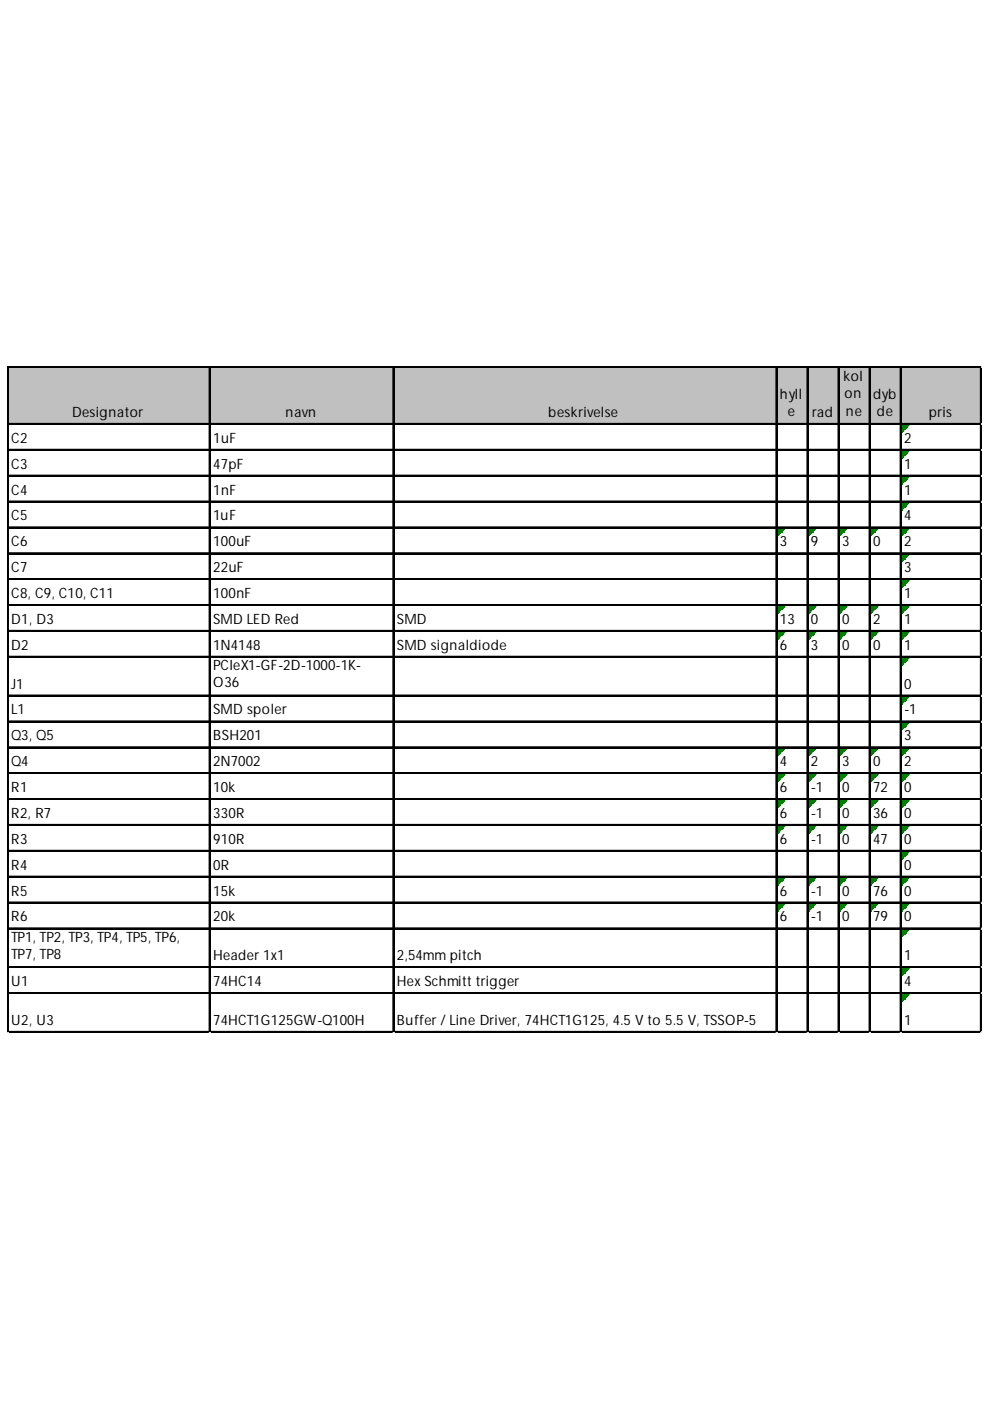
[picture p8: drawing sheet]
<svg xmlns="http://www.w3.org/2000/svg" width="210mm" height="297mm" viewBox="0 0 210 297" stroke-linecap="round" stroke-linejoin="round" font-family="sans-serif">
<defs><g id="words">
<g font-size="3">
<text x="178.8" y="80.7">kol</text>
<text x="15.3" y="88.4">Designator</text>
<text x="60.6" y="88.4">navn</text>
<text x="116.3" y="88.4">beskrivelse</text>
<text x="165.4" y="84.6">hyll</text>
<text x="167" y="88.1">e</text>
<text x="172.2" y="88.4">rad</text>
<text x="179.1" y="84.3">on</text>
<text x="179.4" y="88.1">ne</text>
<text x="185.1" y="84.6">dyb</text>
<text x="185.9" y="88.1">de</text>
<text x="196.9" y="88.4">pris</text>
<text x="2.4" y="93.9">C2</text>
<text x="45.2" y="93.9">1uF</text>
<text x="191.7" y="93.9">2</text>
<text x="2.4" y="99.4">C3</text>
<text x="45.2" y="99.4">47pF</text>
<text x="191.7" y="99.4">1</text>
<text x="2.4" y="104.8">C4</text>
<text x="45.2" y="104.8">1nF</text>
<text x="191.7" y="104.8">1</text>
<text x="2.4" y="110.3">C5</text>
<text x="45.2" y="110.3">1uF</text>
<text x="191.7" y="110.3">4</text>
<text x="2.4" y="115.8">C6</text>
<text x="45.2" y="115.8">100uF</text>
<text x="165.4" y="115.8">3</text>
<text x="171.9" y="115.8">9</text>
<text x="178.5" y="115.8">3</text>
<text x="185.1" y="115.8">0</text>
<text x="191.7" y="115.8">2</text>
<text x="2.4" y="121.3">C7</text>
<text x="45.2" y="121.3">22uF</text>
<text x="191.7" y="121.3">3</text>
<text x="2.4" y="126.8">C8, C9, C10, C11</text>
<text x="45.2" y="126.8">100nF</text>
<text x="191.7" y="126.8">1</text>
<text x="2.4" y="132.3">D1, D3</text>
<text x="2.4" y="137.8">D2</text>
<text x="45.2" y="132.3">SMD LED Red</text>
<text x="45.2" y="137.8">1N4148</text>
<text x="84.1" y="132.3">SMD</text>
<text x="84.1" y="137.8">SMD signaldiode</text>
<text x="165.4" y="132.3">13</text>
<text x="165.4" y="137.8">6</text>
<text x="171.9" y="132.3">0</text>
<text x="171.9" y="137.8">3</text>
<text x="178.5" y="132.3">0</text>
<text x="178.5" y="137.8">0</text>
<text x="185.1" y="132.3">2</text>
<text x="185.1" y="137.8">0</text>
<text x="191.7" y="132.3">1</text>
<text x="191.7" y="137.8">1</text>
<text x="45.2" y="142.1">PCIeX1-GF-2D-1000-1K-</text>
<text x="2.4" y="146">J1</text>
<text x="45.2" y="145.7">O36</text>
<text x="191.7" y="146">0</text>
<text x="2.4" y="151.5">L1</text>
<text x="45.2" y="151.5">SMD spoler</text>
<text x="191.7" y="151.5">-1</text>
<text x="2.4" y="157">Q3, Q5</text>
<text x="45.2" y="157">BSH201</text>
<text x="191.7" y="157">3</text>
<text x="2.4" y="162.4">Q4</text>
<text x="2.4" y="167.9">R1</text>
<text x="45.2" y="162.4">2N7002</text>
<text x="45.2" y="167.9">10k</text>
<text x="165.4" y="162.4">4</text>
<text x="165.4" y="167.9">6</text>
<text x="171.9" y="162.4">2</text>
<text x="171.9" y="167.9">-1</text>
<text x="178.5" y="162.4">3</text>
<text x="178.5" y="167.9">0</text>
<text x="185.1" y="162.4">0</text>
<text x="185.1" y="167.9">72</text>
<text x="191.7" y="162.4">2</text>
<text x="191.7" y="167.9">0</text>
<text x="2.4" y="173.4">R2, R7</text>
<text x="45.2" y="173.4">330R</text>
<text x="165.4" y="173.4">6</text>
<text x="171.9" y="173.4">-1</text>
<text x="178.5" y="173.4">0</text>
<text x="185.1" y="173.4">36</text>
<text x="191.7" y="173.4">0</text>
<text x="2.4" y="178.9">R3</text>
<text x="45.2" y="178.9">910R</text>
<text x="165.4" y="178.9">6</text>
<text x="171.9" y="178.9">-1</text>
<text x="178.5" y="178.9">0</text>
<text x="185.1" y="178.9">47</text>
<text x="191.7" y="178.9">0</text>
<text x="2.4" y="184.4">R4</text>
<text x="45.2" y="184.4">0R</text>
<text x="191.7" y="184.4">0</text>
<text x="2.4" y="189.9">R5</text>
<text x="45.2" y="189.9">15k</text>
<text x="165.4" y="189.9">6</text>
<text x="171.9" y="189.9">-1</text>
<text x="178.5" y="189.9">0</text>
<text x="185.1" y="189.9">76</text>
<text x="191.7" y="189.9">0</text>
<text x="2.4" y="195.4">R6</text>
<text x="45.2" y="195.4">20k</text>
<text x="165.4" y="195.4">6</text>
<text x="171.9" y="195.4">-1</text>
<text x="178.5" y="195.4">0</text>
<text x="185.1" y="195.4">79</text>
<text x="191.7" y="195.4">0</text>
<text x="2.4" y="199.7">TP1, TP2, TP3, TP4, TP5, TP6,</text>
<text x="2.4" y="203.3">TP7, TP8</text>
<text x="45.2" y="203.6">Header 1x1</text>
<text x="84.1" y="203.6">2,54mm pitch</text>
<text x="191.7" y="203.6">1</text>
<text x="2.4" y="209.1">U1</text>
<text x="45.2" y="209.1">74HC14</text>
<text x="84.1" y="209.1">Hex Schmitt trigger</text>
<text x="191.7" y="209.1">4</text>
<text x="2.4" y="217.3">U2, U3</text>
<text x="45.2" y="217.3">74HCT1G125GW-Q100H</text>
<text x="84.1" y="217.3">Buffer / Line Driver, 74HCT1G125, 4.5 V to 5.5 V, TSSOP-5</text>
<text x="191.7" y="217.3">1</text>
</g>
</g></defs>
<path d="M1.8 78h206.4v12.1h-206.4z" fill="#c0c0c0"/>
<path d="M191.2 90.1h1.6" fill="none" stroke="#008000" stroke-width=".28"/>
<path d="M191.2 90.1h1.6v.2h-1.6z" fill="#008000"/>
<path d="M191.2 90.3h1.3" fill="none" stroke="#008000" stroke-width=".28"/>
<path d="M191.2 90.3h1.3v.3h-1.3z" fill="#008000"/>
<path d="M191.2 90.6h1.1" fill="none" stroke="#008000" stroke-width=".28"/>
<path d="M191.2 90.6h1.1v.3h-1.1z" fill="#008000"/>
<path d="M191.2 90.9h.8" fill="none" stroke="#008000" stroke-width=".28"/>
<path d="M191.2 90.9h.8v.3h-.8z" fill="#008000"/>
<path d="M191.2 91.2h.5" fill="none" stroke="#008000" stroke-width=".28"/>
<path d="M191.2 91.2h.5v.2h-.5z" fill="#008000"/>
<path d="M191.2 91.4h.2" fill="none" stroke="#008000" stroke-width=".28"/>
<path d="M191.2 91.4h.2v.3h-.2z" fill="#008000"/>
<path d="M191.2 95.6h1.6" fill="none" stroke="#008000" stroke-width=".28"/>
<path d="M191.2 95.6h1.6v.2h-1.6z" fill="#008000"/>
<path d="M191.2 95.8h1.3" fill="none" stroke="#008000" stroke-width=".28"/>
<path d="M191.2 95.8h1.3v.3h-1.3z" fill="#008000"/>
<path d="M191.2 96.1h1.1" fill="none" stroke="#008000" stroke-width=".28"/>
<path d="M191.2 96.1h1.1v.3h-1.1z" fill="#008000"/>
<path d="M191.2 96.4h.8" fill="none" stroke="#008000" stroke-width=".28"/>
<path d="M191.2 96.4h.8v.3h-.8z" fill="#008000"/>
<path d="M191.2 96.7h.5" fill="none" stroke="#008000" stroke-width=".28"/>
<path d="M191.2 96.7h.5v.2h-.5z" fill="#008000"/>
<path d="M191.2 96.9h.2" fill="none" stroke="#008000" stroke-width=".28"/>
<path d="M191.2 96.9h.2v.3h-.2z" fill="#008000"/>
<path d="M191.2 101h1.6" fill="none" stroke="#008000" stroke-width=".28"/>
<path d="M191.2 101h1.6v.3h-1.6z" fill="#008000"/>
<path d="M191.2 101.3h1.3" fill="none" stroke="#008000" stroke-width=".28"/>
<path d="M191.2 101.3h1.3v.3h-1.3z" fill="#008000"/>
<path d="M191.2 101.6h1.1" fill="none" stroke="#008000" stroke-width=".28"/>
<path d="M191.2 101.6h1.1v.3h-1.1z" fill="#008000"/>
<path d="M191.2 101.9h.8" fill="none" stroke="#008000" stroke-width=".28"/>
<path d="M191.2 101.9h.8v.2h-.8z" fill="#008000"/>
<path d="M191.2 102.1h.5" fill="none" stroke="#008000" stroke-width=".28"/>
<path d="M191.2 102.1h.5v.3h-.5z" fill="#008000"/>
<path d="M191.2 102.4h.2" fill="none" stroke="#008000" stroke-width=".28"/>
<path d="M191.2 102.4h.2v.3h-.2z" fill="#008000"/>
<path d="M191.2 106.5h1.6" fill="none" stroke="#008000" stroke-width=".28"/>
<path d="M191.2 106.5h1.6v.3h-1.6z" fill="#008000"/>
<path d="M191.2 106.8h1.3" fill="none" stroke="#008000" stroke-width=".28"/>
<path d="M191.2 106.8h1.3v.3h-1.3z" fill="#008000"/>
<path d="M191.2 107.1h1.1" fill="none" stroke="#008000" stroke-width=".28"/>
<path d="M191.2 107.1h1.1v.3h-1.1z" fill="#008000"/>
<path d="M191.2 107.4h.8" fill="none" stroke="#008000" stroke-width=".28"/>
<path d="M191.2 107.4h.8v.2h-.8z" fill="#008000"/>
<path d="M191.2 107.6h.5" fill="none" stroke="#008000" stroke-width=".28"/>
<path d="M191.2 107.6h.5v.3h-.5z" fill="#008000"/>
<path d="M191.2 107.9h.2" fill="none" stroke="#008000" stroke-width=".28"/>
<path d="M191.2 107.9h.2v.3h-.2z" fill="#008000"/>
<path d="M164.8 112h1.7" fill="none" stroke="#008000" stroke-width=".28"/>
<path d="M164.8 112h1.7v.3h-1.7z" fill="#008000"/>
<path d="M164.8 112.3h1.4" fill="none" stroke="#008000" stroke-width=".28"/>
<path d="M164.8 112.3h1.4v.3h-1.4z" fill="#008000"/>
<path d="M164.8 112.6h1.1" fill="none" stroke="#008000" stroke-width=".28"/>
<path d="M164.8 112.6h1.1v.2h-1.1z" fill="#008000"/>
<path d="M164.8 112.8h.8" fill="none" stroke="#008000" stroke-width=".28"/>
<path d="M164.8 112.8h.8v.3h-.8z" fill="#008000"/>
<path d="M164.8 113.1h.6" fill="none" stroke="#008000" stroke-width=".28"/>
<path d="M164.8 113.1h.6v.3h-.6z" fill="#008000"/>
<path d="M164.8 113.4h.3" fill="none" stroke="#008000" stroke-width=".28"/>
<path d="M164.8 113.4h.3v.3h-.3z" fill="#008000"/>
<path d="M171.4 112h1.6" fill="none" stroke="#008000" stroke-width=".28"/>
<path d="M171.4 112h1.6v.3h-1.6z" fill="#008000"/>
<path d="M171.4 112.3h1.4" fill="none" stroke="#008000" stroke-width=".28"/>
<path d="M171.4 112.3h1.4v.3h-1.4z" fill="#008000"/>
<path d="M171.4 112.6h1.1" fill="none" stroke="#008000" stroke-width=".28"/>
<path d="M171.4 112.6h1.1v.2h-1.1z" fill="#008000"/>
<path d="M171.4 112.8h.8" fill="none" stroke="#008000" stroke-width=".28"/>
<path d="M171.4 112.8h.8v.3h-.8z" fill="#008000"/>
<path d="M171.4 113.1h.5" fill="none" stroke="#008000" stroke-width=".28"/>
<path d="M171.4 113.1h.5v.3h-.5z" fill="#008000"/>
<path d="M171.4 113.4h.3" fill="none" stroke="#008000" stroke-width=".28"/>
<path d="M171.4 113.4h.3v.3h-.3z" fill="#008000"/>
<path d="M178 112h1.6" fill="none" stroke="#008000" stroke-width=".28"/>
<path d="M178 112h1.6v.3h-1.6z" fill="#008000"/>
<path d="M178 112.3h1.4" fill="none" stroke="#008000" stroke-width=".28"/>
<path d="M178 112.3h1.4v.3h-1.4z" fill="#008000"/>
<path d="M178 112.6h1.1" fill="none" stroke="#008000" stroke-width=".28"/>
<path d="M178 112.6h1.1v.2h-1.1z" fill="#008000"/>
<path d="M178 112.8h.8" fill="none" stroke="#008000" stroke-width=".28"/>
<path d="M178 112.8h.8v.3h-.8z" fill="#008000"/>
<path d="M178 113.1h.5" fill="none" stroke="#008000" stroke-width=".28"/>
<path d="M178 113.1h.5v.3h-.5z" fill="#008000"/>
<path d="M178 113.4h.3" fill="none" stroke="#008000" stroke-width=".28"/>
<path d="M178 113.4h.3v.3h-.3z" fill="#008000"/>
<path d="M184.6 112h1.6" fill="none" stroke="#008000" stroke-width=".28"/>
<path d="M184.6 112h1.6v.3h-1.6z" fill="#008000"/>
<path d="M184.6 112.3h1.3" fill="none" stroke="#008000" stroke-width=".28"/>
<path d="M184.6 112.3h1.3v.3h-1.3z" fill="#008000"/>
<path d="M184.6 112.6h1.1" fill="none" stroke="#008000" stroke-width=".28"/>
<path d="M184.6 112.6h1.1v.2h-1.1z" fill="#008000"/>
<path d="M184.6 112.8h.8" fill="none" stroke="#008000" stroke-width=".28"/>
<path d="M184.6 112.8h.8v.3h-.8z" fill="#008000"/>
<path d="M184.6 113.1h.5" fill="none" stroke="#008000" stroke-width=".28"/>
<path d="M184.6 113.1h.5v.3h-.5z" fill="#008000"/>
<path d="M184.6 113.4h.2" fill="none" stroke="#008000" stroke-width=".28"/>
<path d="M184.6 113.4h.2v.3h-.2z" fill="#008000"/>
<path d="M191.2 112h1.6" fill="none" stroke="#008000" stroke-width=".28"/>
<path d="M191.2 112h1.6v.3h-1.6z" fill="#008000"/>
<path d="M191.2 112.3h1.3" fill="none" stroke="#008000" stroke-width=".28"/>
<path d="M191.2 112.3h1.3v.3h-1.3z" fill="#008000"/>
<path d="M191.2 112.6h1.1" fill="none" stroke="#008000" stroke-width=".28"/>
<path d="M191.2 112.6h1.1v.2h-1.1z" fill="#008000"/>
<path d="M191.2 112.8h.8" fill="none" stroke="#008000" stroke-width=".28"/>
<path d="M191.2 112.8h.8v.3h-.8z" fill="#008000"/>
<path d="M191.2 113.1h.5" fill="none" stroke="#008000" stroke-width=".28"/>
<path d="M191.2 113.1h.5v.3h-.5z" fill="#008000"/>
<path d="M191.2 113.4h.2" fill="none" stroke="#008000" stroke-width=".28"/>
<path d="M191.2 113.4h.2v.3h-.2z" fill="#008000"/>
<path d="M191.2 117.5h1.6" fill="none" stroke="#008000" stroke-width=".28"/>
<path d="M191.2 117.5h1.6v.3h-1.6z" fill="#008000"/>
<path d="M191.2 117.8h1.3" fill="none" stroke="#008000" stroke-width=".28"/>
<path d="M191.2 117.8h1.3v.3h-1.3z" fill="#008000"/>
<path d="M191.2 118.1h1.1" fill="none" stroke="#008000" stroke-width=".28"/>
<path d="M191.2 118.1h1.1v.2h-1.1z" fill="#008000"/>
<path d="M191.2 118.3h.8" fill="none" stroke="#008000" stroke-width=".28"/>
<path d="M191.2 118.3h.8v.3h-.8z" fill="#008000"/>
<path d="M191.2 118.6h.5" fill="none" stroke="#008000" stroke-width=".28"/>
<path d="M191.2 118.6h.5v.3h-.5z" fill="#008000"/>
<path d="M191.2 118.9h.2" fill="none" stroke="#008000" stroke-width=".28"/>
<path d="M191.2 118.9h.2v.2h-.2z" fill="#008000"/>
<path d="M191.2 123h1.6" fill="none" stroke="#008000" stroke-width=".28"/>
<path d="M191.2 123h1.6v.3h-1.6z" fill="#008000"/>
<path d="M191.2 123.3h1.3" fill="none" stroke="#008000" stroke-width=".28"/>
<path d="M191.2 123.3h1.3v.2h-1.3z" fill="#008000"/>
<path d="M191.2 123.5h1.1" fill="none" stroke="#008000" stroke-width=".28"/>
<path d="M191.2 123.5h1.1v.3h-1.1z" fill="#008000"/>
<path d="M191.2 123.8h.8" fill="none" stroke="#008000" stroke-width=".28"/>
<path d="M191.2 123.8h.8v.3h-.8z" fill="#008000"/>
<path d="M191.2 124.1h.5" fill="none" stroke="#008000" stroke-width=".28"/>
<path d="M191.2 124.1h.5v.3h-.5z" fill="#008000"/>
<path d="M191.2 124.4h.2" fill="none" stroke="#008000" stroke-width=".28"/>
<path d="M191.2 124.4h.2v.2h-.2z" fill="#008000"/>
<path d="M164.8 128.5h1.7" fill="none" stroke="#008000" stroke-width=".28"/>
<path d="M164.8 128.5h1.7v.2h-1.7z" fill="#008000"/>
<path d="M164.8 128.7h1.4" fill="none" stroke="#008000" stroke-width=".28"/>
<path d="M164.8 128.7h1.4v.3h-1.4z" fill="#008000"/>
<path d="M164.8 129h1.1" fill="none" stroke="#008000" stroke-width=".28"/>
<path d="M164.8 129h1.1v.3h-1.1z" fill="#008000"/>
<path d="M164.8 129.3h.8" fill="none" stroke="#008000" stroke-width=".28"/>
<path d="M164.8 129.3h.8v.3h-.8z" fill="#008000"/>
<path d="M164.8 129.6h.6" fill="none" stroke="#008000" stroke-width=".28"/>
<path d="M164.8 129.6h.6v.2h-.6z" fill="#008000"/>
<path d="M164.8 129.8h.3" fill="none" stroke="#008000" stroke-width=".28"/>
<path d="M164.8 129.8h.3v.3h-.3z" fill="#008000"/>
<path d="M171.4 128.5h1.6" fill="none" stroke="#008000" stroke-width=".28"/>
<path d="M171.4 128.5h1.6v.2h-1.6z" fill="#008000"/>
<path d="M171.4 128.7h1.4" fill="none" stroke="#008000" stroke-width=".28"/>
<path d="M171.4 128.7h1.4v.3h-1.4z" fill="#008000"/>
<path d="M171.4 129h1.1" fill="none" stroke="#008000" stroke-width=".28"/>
<path d="M171.4 129h1.1v.3h-1.1z" fill="#008000"/>
<path d="M171.4 129.3h.8" fill="none" stroke="#008000" stroke-width=".28"/>
<path d="M171.4 129.3h.8v.3h-.8z" fill="#008000"/>
<path d="M171.4 129.6h.5" fill="none" stroke="#008000" stroke-width=".28"/>
<path d="M171.4 129.6h.5v.2h-.5z" fill="#008000"/>
<path d="M171.4 129.8h.3" fill="none" stroke="#008000" stroke-width=".28"/>
<path d="M171.4 129.8h.3v.3h-.3z" fill="#008000"/>
<path d="M178 128.5h1.6" fill="none" stroke="#008000" stroke-width=".28"/>
<path d="M178 128.5h1.6v.2h-1.6z" fill="#008000"/>
<path d="M178 128.7h1.4" fill="none" stroke="#008000" stroke-width=".28"/>
<path d="M178 128.7h1.4v.3h-1.4z" fill="#008000"/>
<path d="M178 129h1.1" fill="none" stroke="#008000" stroke-width=".28"/>
<path d="M178 129h1.1v.3h-1.1z" fill="#008000"/>
<path d="M178 129.3h.8" fill="none" stroke="#008000" stroke-width=".28"/>
<path d="M178 129.3h.8v.3h-.8z" fill="#008000"/>
<path d="M178 129.6h.5" fill="none" stroke="#008000" stroke-width=".28"/>
<path d="M178 129.6h.5v.2h-.5z" fill="#008000"/>
<path d="M178 129.8h.3" fill="none" stroke="#008000" stroke-width=".28"/>
<path d="M178 129.8h.3v.3h-.3z" fill="#008000"/>
<path d="M184.6 128.5h1.6" fill="none" stroke="#008000" stroke-width=".28"/>
<path d="M184.6 128.5h1.6v.2h-1.6z" fill="#008000"/>
<path d="M184.6 128.7h1.3" fill="none" stroke="#008000" stroke-width=".28"/>
<path d="M184.6 128.7h1.3v.3h-1.3z" fill="#008000"/>
<path d="M184.6 129h1.1" fill="none" stroke="#008000" stroke-width=".28"/>
<path d="M184.6 129h1.1v.3h-1.1z" fill="#008000"/>
<path d="M184.6 129.3h.8" fill="none" stroke="#008000" stroke-width=".28"/>
<path d="M184.6 129.3h.8v.3h-.8z" fill="#008000"/>
<path d="M184.6 129.6h.5" fill="none" stroke="#008000" stroke-width=".28"/>
<path d="M184.6 129.6h.5v.2h-.5z" fill="#008000"/>
<path d="M184.6 129.8h.2" fill="none" stroke="#008000" stroke-width=".28"/>
<path d="M184.6 129.8h.2v.3h-.2z" fill="#008000"/>
<path d="M191.2 128.5h1.6" fill="none" stroke="#008000" stroke-width=".28"/>
<path d="M191.2 128.5h1.6v.2h-1.6z" fill="#008000"/>
<path d="M191.2 128.7h1.3" fill="none" stroke="#008000" stroke-width=".28"/>
<path d="M191.2 128.7h1.3v.3h-1.3z" fill="#008000"/>
<path d="M191.2 129h1.1" fill="none" stroke="#008000" stroke-width=".28"/>
<path d="M191.2 129h1.1v.3h-1.1z" fill="#008000"/>
<path d="M191.2 129.3h.8" fill="none" stroke="#008000" stroke-width=".28"/>
<path d="M191.2 129.3h.8v.3h-.8z" fill="#008000"/>
<path d="M191.2 129.6h.5" fill="none" stroke="#008000" stroke-width=".28"/>
<path d="M191.2 129.6h.5v.2h-.5z" fill="#008000"/>
<path d="M191.2 129.8h.2" fill="none" stroke="#008000" stroke-width=".28"/>
<path d="M191.2 129.8h.2v.3h-.2z" fill="#008000"/>
<path d="M164.8 134h1.7" fill="none" stroke="#008000" stroke-width=".28"/>
<path d="M164.8 134h1.7v.2h-1.7z" fill="#008000"/>
<path d="M164.8 134.2h1.4" fill="none" stroke="#008000" stroke-width=".28"/>
<path d="M164.8 134.2h1.4v.3h-1.4z" fill="#008000"/>
<path d="M164.8 134.5h1.1" fill="none" stroke="#008000" stroke-width=".28"/>
<path d="M164.8 134.5h1.1v.3h-1.1z" fill="#008000"/>
<path d="M164.8 134.8h.8" fill="none" stroke="#008000" stroke-width=".28"/>
<path d="M164.8 134.8h.8v.3h-.8z" fill="#008000"/>
<path d="M164.8 135.1h.6" fill="none" stroke="#008000" stroke-width=".28"/>
<path d="M164.8 135.1h.6v.2h-.6z" fill="#008000"/>
<path d="M164.8 135.3h.3" fill="none" stroke="#008000" stroke-width=".28"/>
<path d="M164.8 135.3h.3v.3h-.3z" fill="#008000"/>
<path d="M171.4 134h1.6" fill="none" stroke="#008000" stroke-width=".28"/>
<path d="M171.4 134h1.6v.2h-1.6z" fill="#008000"/>
<path d="M171.4 134.2h1.4" fill="none" stroke="#008000" stroke-width=".28"/>
<path d="M171.4 134.2h1.4v.3h-1.4z" fill="#008000"/>
<path d="M171.4 134.5h1.1" fill="none" stroke="#008000" stroke-width=".28"/>
<path d="M171.4 134.5h1.1v.3h-1.1z" fill="#008000"/>
<path d="M171.4 134.8h.8" fill="none" stroke="#008000" stroke-width=".28"/>
<path d="M171.4 134.8h.8v.3h-.8z" fill="#008000"/>
<path d="M171.4 135.1h.5" fill="none" stroke="#008000" stroke-width=".28"/>
<path d="M171.4 135.1h.5v.2h-.5z" fill="#008000"/>
<path d="M171.4 135.3h.3" fill="none" stroke="#008000" stroke-width=".28"/>
<path d="M171.4 135.3h.3v.3h-.3z" fill="#008000"/>
<path d="M178 134h1.6" fill="none" stroke="#008000" stroke-width=".28"/>
<path d="M178 134h1.6v.2h-1.6z" fill="#008000"/>
<path d="M178 134.2h1.4" fill="none" stroke="#008000" stroke-width=".28"/>
<path d="M178 134.2h1.4v.3h-1.4z" fill="#008000"/>
<path d="M178 134.5h1.1" fill="none" stroke="#008000" stroke-width=".28"/>
<path d="M178 134.5h1.1v.3h-1.1z" fill="#008000"/>
<path d="M178 134.8h.8" fill="none" stroke="#008000" stroke-width=".28"/>
<path d="M178 134.8h.8v.3h-.8z" fill="#008000"/>
<path d="M178 135.1h.5" fill="none" stroke="#008000" stroke-width=".28"/>
<path d="M178 135.1h.5v.2h-.5z" fill="#008000"/>
<path d="M178 135.3h.3" fill="none" stroke="#008000" stroke-width=".28"/>
<path d="M178 135.3h.3v.3h-.3z" fill="#008000"/>
<path d="M184.6 134h1.6" fill="none" stroke="#008000" stroke-width=".28"/>
<path d="M184.6 134h1.6v.2h-1.6z" fill="#008000"/>
<path d="M184.6 134.2h1.3" fill="none" stroke="#008000" stroke-width=".28"/>
<path d="M184.6 134.2h1.3v.3h-1.3z" fill="#008000"/>
<path d="M184.6 134.5h1.1" fill="none" stroke="#008000" stroke-width=".28"/>
<path d="M184.6 134.5h1.1v.3h-1.1z" fill="#008000"/>
<path d="M184.6 134.8h.8" fill="none" stroke="#008000" stroke-width=".28"/>
<path d="M184.6 134.8h.8v.3h-.8z" fill="#008000"/>
<path d="M184.6 135.1h.5" fill="none" stroke="#008000" stroke-width=".28"/>
<path d="M184.6 135.1h.5v.2h-.5z" fill="#008000"/>
<path d="M184.6 135.3h.2" fill="none" stroke="#008000" stroke-width=".28"/>
<path d="M184.6 135.3h.2v.3h-.2z" fill="#008000"/>
<path d="M191.2 134h1.6" fill="none" stroke="#008000" stroke-width=".28"/>
<path d="M191.2 134h1.6v.2h-1.6z" fill="#008000"/>
<path d="M191.2 134.2h1.3" fill="none" stroke="#008000" stroke-width=".28"/>
<path d="M191.2 134.2h1.3v.3h-1.3z" fill="#008000"/>
<path d="M191.2 134.5h1.1" fill="none" stroke="#008000" stroke-width=".28"/>
<path d="M191.2 134.5h1.1v.3h-1.1z" fill="#008000"/>
<path d="M191.2 134.8h.8" fill="none" stroke="#008000" stroke-width=".28"/>
<path d="M191.2 134.8h.8v.3h-.8z" fill="#008000"/>
<path d="M191.2 135.1h.5" fill="none" stroke="#008000" stroke-width=".28"/>
<path d="M191.2 135.1h.5v.2h-.5z" fill="#008000"/>
<path d="M191.2 135.3h.2" fill="none" stroke="#008000" stroke-width=".28"/>
<path d="M191.2 135.3h.2v.3h-.2z" fill="#008000"/>
<path d="M191.2 139.4h1.6" fill="none" stroke="#008000" stroke-width=".28"/>
<path d="M191.2 139.4h1.6v.3h-1.6z" fill="#008000"/>
<path d="M191.2 139.7h1.3" fill="none" stroke="#008000" stroke-width=".28"/>
<path d="M191.2 139.7h1.3v.3h-1.3z" fill="#008000"/>
<path d="M191.2 140h1.1" fill="none" stroke="#008000" stroke-width=".28"/>
<path d="M191.2 140h1.1v.3h-1.1z" fill="#008000"/>
<path d="M191.2 140.3h.8" fill="none" stroke="#008000" stroke-width=".28"/>
<path d="M191.2 140.3h.8v.2h-.8z" fill="#008000"/>
<path d="M191.2 140.5h.5" fill="none" stroke="#008000" stroke-width=".28"/>
<path d="M191.2 140.5h.5v.3h-.5z" fill="#008000"/>
<path d="M191.2 140.8h.2" fill="none" stroke="#008000" stroke-width=".28"/>
<path d="M191.2 140.8h.2v.3h-.2z" fill="#008000"/>
<path d="M191.2 147.7h1.6" fill="none" stroke="#008000" stroke-width=".28"/>
<path d="M191.2 147.7h1.6v.2h-1.6z" fill="#008000"/>
<path d="M191.2 147.9h1.3" fill="none" stroke="#008000" stroke-width=".28"/>
<path d="M191.2 147.9h1.3v.3h-1.3z" fill="#008000"/>
<path d="M191.2 148.2h1.1" fill="none" stroke="#008000" stroke-width=".28"/>
<path d="M191.2 148.2h1.1v.3h-1.1z" fill="#008000"/>
<path d="M191.2 148.5h.8" fill="none" stroke="#008000" stroke-width=".28"/>
<path d="M191.2 148.5h.8v.3h-.8z" fill="#008000"/>
<path d="M191.2 148.8h.5" fill="none" stroke="#008000" stroke-width=".28"/>
<path d="M191.2 148.8h.5v.2h-.5z" fill="#008000"/>
<path d="M191.2 149h.2" fill="none" stroke="#008000" stroke-width=".28"/>
<path d="M191.2 149h.2v.3h-.2z" fill="#008000"/>
<path d="M191.2 153.2h1.6" fill="none" stroke="#008000" stroke-width=".28"/>
<path d="M191.2 153.2h1.6v.2h-1.6z" fill="#008000"/>
<path d="M191.2 153.4h1.3" fill="none" stroke="#008000" stroke-width=".28"/>
<path d="M191.2 153.4h1.3v.3h-1.3z" fill="#008000"/>
<path d="M191.2 153.7h1.1" fill="none" stroke="#008000" stroke-width=".28"/>
<path d="M191.2 153.7h1.1v.3h-1.1z" fill="#008000"/>
<path d="M191.2 154h.8" fill="none" stroke="#008000" stroke-width=".28"/>
<path d="M191.2 154h.8v.3h-.8z" fill="#008000"/>
<path d="M191.2 154.3h.5" fill="none" stroke="#008000" stroke-width=".28"/>
<path d="M191.2 154.3h.5v.2h-.5z" fill="#008000"/>
<path d="M191.2 154.5h.2" fill="none" stroke="#008000" stroke-width=".28"/>
<path d="M191.2 154.5h.2v.3h-.2z" fill="#008000"/>
<path d="M164.8 158.6h1.7" fill="none" stroke="#008000" stroke-width=".28"/>
<path d="M164.8 158.6h1.7v.3h-1.7z" fill="#008000"/>
<path d="M164.8 158.9h1.4" fill="none" stroke="#008000" stroke-width=".28"/>
<path d="M164.8 158.9h1.4v.3h-1.4z" fill="#008000"/>
<path d="M164.8 159.2h1.1" fill="none" stroke="#008000" stroke-width=".28"/>
<path d="M164.8 159.2h1.1v.3h-1.1z" fill="#008000"/>
<path d="M164.8 159.5h.8" fill="none" stroke="#008000" stroke-width=".28"/>
<path d="M164.8 159.5h.8v.2h-.8z" fill="#008000"/>
<path d="M164.8 159.7h.6" fill="none" stroke="#008000" stroke-width=".28"/>
<path d="M164.8 159.7h.6v.3h-.6z" fill="#008000"/>
<path d="M164.8 160h.3" fill="none" stroke="#008000" stroke-width=".28"/>
<path d="M164.8 160h.3v.3h-.3z" fill="#008000"/>
<path d="M171.4 158.6h1.6" fill="none" stroke="#008000" stroke-width=".28"/>
<path d="M171.4 158.6h1.6v.3h-1.6z" fill="#008000"/>
<path d="M171.4 158.9h1.4" fill="none" stroke="#008000" stroke-width=".28"/>
<path d="M171.4 158.9h1.4v.3h-1.4z" fill="#008000"/>
<path d="M171.4 159.2h1.1" fill="none" stroke="#008000" stroke-width=".28"/>
<path d="M171.4 159.2h1.1v.3h-1.1z" fill="#008000"/>
<path d="M171.4 159.5h.8" fill="none" stroke="#008000" stroke-width=".28"/>
<path d="M171.4 159.5h.8v.2h-.8z" fill="#008000"/>
<path d="M171.4 159.7h.5" fill="none" stroke="#008000" stroke-width=".28"/>
<path d="M171.4 159.7h.5v.3h-.5z" fill="#008000"/>
<path d="M171.4 160h.3" fill="none" stroke="#008000" stroke-width=".28"/>
<path d="M171.4 160h.3v.3h-.3z" fill="#008000"/>
<path d="M178 158.6h1.6" fill="none" stroke="#008000" stroke-width=".28"/>
<path d="M178 158.6h1.6v.3h-1.6z" fill="#008000"/>
<path d="M178 158.9h1.4" fill="none" stroke="#008000" stroke-width=".28"/>
<path d="M178 158.9h1.4v.3h-1.4z" fill="#008000"/>
<path d="M178 159.2h1.1" fill="none" stroke="#008000" stroke-width=".28"/>
<path d="M178 159.2h1.1v.3h-1.1z" fill="#008000"/>
<path d="M178 159.5h.8" fill="none" stroke="#008000" stroke-width=".28"/>
<path d="M178 159.5h.8v.2h-.8z" fill="#008000"/>
<path d="M178 159.7h.5" fill="none" stroke="#008000" stroke-width=".28"/>
<path d="M178 159.7h.5v.3h-.5z" fill="#008000"/>
<path d="M178 160h.3" fill="none" stroke="#008000" stroke-width=".28"/>
<path d="M178 160h.3v.3h-.3z" fill="#008000"/>
<path d="M184.6 158.6h1.6" fill="none" stroke="#008000" stroke-width=".28"/>
<path d="M184.6 158.6h1.6v.3h-1.6z" fill="#008000"/>
<path d="M184.6 158.9h1.3" fill="none" stroke="#008000" stroke-width=".28"/>
<path d="M184.6 158.9h1.3v.3h-1.3z" fill="#008000"/>
<path d="M184.6 159.2h1.1" fill="none" stroke="#008000" stroke-width=".28"/>
<path d="M184.6 159.2h1.1v.3h-1.1z" fill="#008000"/>
<path d="M184.6 159.5h.8" fill="none" stroke="#008000" stroke-width=".28"/>
<path d="M184.6 159.5h.8v.2h-.8z" fill="#008000"/>
<path d="M184.6 159.7h.5" fill="none" stroke="#008000" stroke-width=".28"/>
<path d="M184.6 159.7h.5v.3h-.5z" fill="#008000"/>
<path d="M184.6 160h.2" fill="none" stroke="#008000" stroke-width=".28"/>
<path d="M184.6 160h.2v.3h-.2z" fill="#008000"/>
<path d="M191.2 158.6h1.6" fill="none" stroke="#008000" stroke-width=".28"/>
<path d="M191.2 158.6h1.6v.3h-1.6z" fill="#008000"/>
<path d="M191.2 158.9h1.3" fill="none" stroke="#008000" stroke-width=".28"/>
<path d="M191.2 158.9h1.3v.3h-1.3z" fill="#008000"/>
<path d="M191.2 159.2h1.1" fill="none" stroke="#008000" stroke-width=".28"/>
<path d="M191.2 159.2h1.1v.3h-1.1z" fill="#008000"/>
<path d="M191.2 159.5h.8" fill="none" stroke="#008000" stroke-width=".28"/>
<path d="M191.2 159.5h.8v.2h-.8z" fill="#008000"/>
<path d="M191.2 159.7h.5" fill="none" stroke="#008000" stroke-width=".28"/>
<path d="M191.2 159.7h.5v.3h-.5z" fill="#008000"/>
<path d="M191.2 160h.2" fill="none" stroke="#008000" stroke-width=".28"/>
<path d="M191.2 160h.2v.3h-.2z" fill="#008000"/>
<path d="M164.8 164.1h1.7" fill="none" stroke="#008000" stroke-width=".28"/>
<path d="M164.8 164.1h1.7v.3h-1.7z" fill="#008000"/>
<path d="M164.8 164.4h1.4" fill="none" stroke="#008000" stroke-width=".28"/>
<path d="M164.8 164.4h1.4v.3h-1.4z" fill="#008000"/>
<path d="M164.8 164.7h1.1" fill="none" stroke="#008000" stroke-width=".28"/>
<path d="M164.8 164.7h1.1v.2h-1.1z" fill="#008000"/>
<path d="M164.8 164.9h.8" fill="none" stroke="#008000" stroke-width=".28"/>
<path d="M164.8 164.9h.8v.3h-.8z" fill="#008000"/>
<path d="M164.8 165.2h.6" fill="none" stroke="#008000" stroke-width=".28"/>
<path d="M164.8 165.2h.6v.3h-.6z" fill="#008000"/>
<path d="M164.8 165.5h.3" fill="none" stroke="#008000" stroke-width=".28"/>
<path d="M164.8 165.5h.3v.3h-.3z" fill="#008000"/>
<path d="M171.4 164.1h1.6" fill="none" stroke="#008000" stroke-width=".28"/>
<path d="M171.4 164.1h1.6v.3h-1.6z" fill="#008000"/>
<path d="M171.4 164.4h1.4" fill="none" stroke="#008000" stroke-width=".28"/>
<path d="M171.4 164.4h1.4v.3h-1.4z" fill="#008000"/>
<path d="M171.4 164.7h1.1" fill="none" stroke="#008000" stroke-width=".28"/>
<path d="M171.4 164.7h1.1v.2h-1.1z" fill="#008000"/>
<path d="M171.4 164.9h.8" fill="none" stroke="#008000" stroke-width=".28"/>
<path d="M171.4 164.9h.8v.3h-.8z" fill="#008000"/>
<path d="M171.4 165.2h.5" fill="none" stroke="#008000" stroke-width=".28"/>
<path d="M171.4 165.2h.5v.3h-.5z" fill="#008000"/>
<path d="M171.4 165.5h.3" fill="none" stroke="#008000" stroke-width=".28"/>
<path d="M171.4 165.5h.3v.3h-.3z" fill="#008000"/>
<path d="M178 164.1h1.6" fill="none" stroke="#008000" stroke-width=".28"/>
<path d="M178 164.1h1.6v.3h-1.6z" fill="#008000"/>
<path d="M178 164.4h1.4" fill="none" stroke="#008000" stroke-width=".28"/>
<path d="M178 164.4h1.4v.3h-1.4z" fill="#008000"/>
<path d="M178 164.7h1.1" fill="none" stroke="#008000" stroke-width=".28"/>
<path d="M178 164.7h1.1v.2h-1.1z" fill="#008000"/>
<path d="M178 164.9h.8" fill="none" stroke="#008000" stroke-width=".28"/>
<path d="M178 164.9h.8v.3h-.8z" fill="#008000"/>
<path d="M178 165.2h.5" fill="none" stroke="#008000" stroke-width=".28"/>
<path d="M178 165.2h.5v.3h-.5z" fill="#008000"/>
<path d="M178 165.5h.3" fill="none" stroke="#008000" stroke-width=".28"/>
<path d="M178 165.5h.3v.3h-.3z" fill="#008000"/>
<path d="M184.6 164.1h1.6" fill="none" stroke="#008000" stroke-width=".28"/>
<path d="M184.6 164.1h1.6v.3h-1.6z" fill="#008000"/>
<path d="M184.6 164.4h1.3" fill="none" stroke="#008000" stroke-width=".28"/>
<path d="M184.6 164.4h1.3v.3h-1.3z" fill="#008000"/>
<path d="M184.6 164.7h1.1" fill="none" stroke="#008000" stroke-width=".28"/>
<path d="M184.6 164.7h1.1v.2h-1.1z" fill="#008000"/>
<path d="M184.6 164.9h.8" fill="none" stroke="#008000" stroke-width=".28"/>
<path d="M184.6 164.9h.8v.3h-.8z" fill="#008000"/>
<path d="M184.6 165.2h.5" fill="none" stroke="#008000" stroke-width=".28"/>
<path d="M184.6 165.2h.5v.3h-.5z" fill="#008000"/>
<path d="M184.6 165.5h.2" fill="none" stroke="#008000" stroke-width=".28"/>
<path d="M184.6 165.5h.2v.3h-.2z" fill="#008000"/>
<path d="M191.2 164.1h1.6" fill="none" stroke="#008000" stroke-width=".28"/>
<path d="M191.2 164.1h1.6v.3h-1.6z" fill="#008000"/>
<path d="M191.2 164.4h1.3" fill="none" stroke="#008000" stroke-width=".28"/>
<path d="M191.2 164.4h1.3v.3h-1.3z" fill="#008000"/>
<path d="M191.2 164.7h1.1" fill="none" stroke="#008000" stroke-width=".28"/>
<path d="M191.2 164.7h1.1v.2h-1.1z" fill="#008000"/>
<path d="M191.2 164.9h.8" fill="none" stroke="#008000" stroke-width=".28"/>
<path d="M191.2 164.9h.8v.3h-.8z" fill="#008000"/>
<path d="M191.2 165.2h.5" fill="none" stroke="#008000" stroke-width=".28"/>
<path d="M191.2 165.2h.5v.3h-.5z" fill="#008000"/>
<path d="M191.2 165.5h.2" fill="none" stroke="#008000" stroke-width=".28"/>
<path d="M191.2 165.5h.2v.3h-.2z" fill="#008000"/>
<path d="M164.8 169.6h1.7" fill="none" stroke="#008000" stroke-width=".28"/>
<path d="M164.8 169.6h1.7v.3h-1.7z" fill="#008000"/>
<path d="M164.8 169.9h1.4" fill="none" stroke="#008000" stroke-width=".28"/>
<path d="M164.8 169.9h1.4v.3h-1.4z" fill="#008000"/>
<path d="M164.8 170.2h1.1" fill="none" stroke="#008000" stroke-width=".28"/>
<path d="M164.8 170.2h1.1v.2h-1.1z" fill="#008000"/>
<path d="M164.8 170.4h.8" fill="none" stroke="#008000" stroke-width=".28"/>
<path d="M164.8 170.4h.8v.3h-.8z" fill="#008000"/>
<path d="M164.8 170.7h.6" fill="none" stroke="#008000" stroke-width=".28"/>
<path d="M164.8 170.7h.6v.3h-.6z" fill="#008000"/>
<path d="M164.8 171h.3" fill="none" stroke="#008000" stroke-width=".28"/>
<path d="M164.8 171h.3v.3h-.3z" fill="#008000"/>
<path d="M171.4 169.6h1.6" fill="none" stroke="#008000" stroke-width=".28"/>
<path d="M171.4 169.6h1.6v.3h-1.6z" fill="#008000"/>
<path d="M171.4 169.9h1.4" fill="none" stroke="#008000" stroke-width=".28"/>
<path d="M171.4 169.9h1.4v.3h-1.4z" fill="#008000"/>
<path d="M171.4 170.2h1.1" fill="none" stroke="#008000" stroke-width=".28"/>
<path d="M171.4 170.2h1.1v.2h-1.1z" fill="#008000"/>
<path d="M171.4 170.4h.8" fill="none" stroke="#008000" stroke-width=".28"/>
<path d="M171.4 170.4h.8v.3h-.8z" fill="#008000"/>
<path d="M171.4 170.7h.5" fill="none" stroke="#008000" stroke-width=".28"/>
<path d="M171.4 170.7h.5v.3h-.5z" fill="#008000"/>
<path d="M171.4 171h.3" fill="none" stroke="#008000" stroke-width=".28"/>
<path d="M171.4 171h.3v.3h-.3z" fill="#008000"/>
<path d="M178 169.6h1.6" fill="none" stroke="#008000" stroke-width=".28"/>
<path d="M178 169.6h1.6v.3h-1.6z" fill="#008000"/>
<path d="M178 169.9h1.4" fill="none" stroke="#008000" stroke-width=".28"/>
<path d="M178 169.9h1.4v.3h-1.4z" fill="#008000"/>
<path d="M178 170.2h1.1" fill="none" stroke="#008000" stroke-width=".28"/>
<path d="M178 170.2h1.1v.2h-1.1z" fill="#008000"/>
<path d="M178 170.4h.8" fill="none" stroke="#008000" stroke-width=".28"/>
<path d="M178 170.4h.8v.3h-.8z" fill="#008000"/>
<path d="M178 170.7h.5" fill="none" stroke="#008000" stroke-width=".28"/>
<path d="M178 170.7h.5v.3h-.5z" fill="#008000"/>
<path d="M178 171h.3" fill="none" stroke="#008000" stroke-width=".28"/>
<path d="M178 171h.3v.3h-.3z" fill="#008000"/>
<path d="M184.6 169.6h1.6" fill="none" stroke="#008000" stroke-width=".28"/>
<path d="M184.6 169.6h1.6v.3h-1.6z" fill="#008000"/>
<path d="M184.6 169.9h1.3" fill="none" stroke="#008000" stroke-width=".28"/>
<path d="M184.6 169.9h1.3v.3h-1.3z" fill="#008000"/>
<path d="M184.6 170.2h1.1" fill="none" stroke="#008000" stroke-width=".28"/>
<path d="M184.6 170.2h1.1v.2h-1.1z" fill="#008000"/>
<path d="M184.6 170.4h.8" fill="none" stroke="#008000" stroke-width=".28"/>
<path d="M184.6 170.4h.8v.3h-.8z" fill="#008000"/>
<path d="M184.6 170.7h.5" fill="none" stroke="#008000" stroke-width=".28"/>
<path d="M184.6 170.7h.5v.3h-.5z" fill="#008000"/>
<path d="M184.6 171h.2" fill="none" stroke="#008000" stroke-width=".28"/>
<path d="M184.6 171h.2v.3h-.2z" fill="#008000"/>
<path d="M191.2 169.6h1.6" fill="none" stroke="#008000" stroke-width=".28"/>
<path d="M191.2 169.6h1.6v.3h-1.6z" fill="#008000"/>
<path d="M191.2 169.9h1.3" fill="none" stroke="#008000" stroke-width=".28"/>
<path d="M191.2 169.9h1.3v.3h-1.3z" fill="#008000"/>
<path d="M191.2 170.2h1.1" fill="none" stroke="#008000" stroke-width=".28"/>
<path d="M191.2 170.2h1.1v.2h-1.1z" fill="#008000"/>
<path d="M191.2 170.4h.8" fill="none" stroke="#008000" stroke-width=".28"/>
<path d="M191.2 170.4h.8v.3h-.8z" fill="#008000"/>
<path d="M191.2 170.7h.5" fill="none" stroke="#008000" stroke-width=".28"/>
<path d="M191.2 170.7h.5v.3h-.5z" fill="#008000"/>
<path d="M191.2 171h.2" fill="none" stroke="#008000" stroke-width=".28"/>
<path d="M191.2 171h.2v.3h-.2z" fill="#008000"/>
<path d="M164.8 175.1h1.7" fill="none" stroke="#008000" stroke-width=".28"/>
<path d="M164.8 175.1h1.7v.3h-1.7z" fill="#008000"/>
<path d="M164.8 175.4h1.4" fill="none" stroke="#008000" stroke-width=".28"/>
<path d="M164.8 175.4h1.4v.2h-1.4z" fill="#008000"/>
<path d="M164.8 175.6h1.1" fill="none" stroke="#008000" stroke-width=".28"/>
<path d="M164.8 175.6h1.1v.3h-1.1z" fill="#008000"/>
<path d="M164.8 175.9h.8" fill="none" stroke="#008000" stroke-width=".28"/>
<path d="M164.8 175.9h.8v.3h-.8z" fill="#008000"/>
<path d="M164.8 176.2h.6" fill="none" stroke="#008000" stroke-width=".28"/>
<path d="M164.8 176.2h.6v.3h-.6z" fill="#008000"/>
<path d="M164.8 176.5h.3" fill="none" stroke="#008000" stroke-width=".28"/>
<path d="M164.8 176.5h.3v.2h-.3z" fill="#008000"/>
<path d="M171.4 175.1h1.6" fill="none" stroke="#008000" stroke-width=".28"/>
<path d="M171.4 175.1h1.6v.3h-1.6z" fill="#008000"/>
<path d="M171.4 175.4h1.4" fill="none" stroke="#008000" stroke-width=".28"/>
<path d="M171.4 175.4h1.4v.2h-1.4z" fill="#008000"/>
<path d="M171.4 175.6h1.1" fill="none" stroke="#008000" stroke-width=".28"/>
<path d="M171.4 175.6h1.1v.3h-1.1z" fill="#008000"/>
<path d="M171.4 175.9h.8" fill="none" stroke="#008000" stroke-width=".28"/>
<path d="M171.4 175.9h.8v.3h-.8z" fill="#008000"/>
<path d="M171.4 176.2h.5" fill="none" stroke="#008000" stroke-width=".28"/>
<path d="M171.4 176.2h.5v.3h-.5z" fill="#008000"/>
<path d="M171.4 176.5h.3" fill="none" stroke="#008000" stroke-width=".28"/>
<path d="M171.4 176.5h.3v.2h-.3z" fill="#008000"/>
<path d="M178 175.1h1.6" fill="none" stroke="#008000" stroke-width=".28"/>
<path d="M178 175.1h1.6v.3h-1.6z" fill="#008000"/>
<path d="M178 175.4h1.4" fill="none" stroke="#008000" stroke-width=".28"/>
<path d="M178 175.4h1.4v.2h-1.4z" fill="#008000"/>
<path d="M178 175.6h1.1" fill="none" stroke="#008000" stroke-width=".28"/>
<path d="M178 175.6h1.1v.3h-1.1z" fill="#008000"/>
<path d="M178 175.9h.8" fill="none" stroke="#008000" stroke-width=".28"/>
<path d="M178 175.9h.8v.3h-.8z" fill="#008000"/>
<path d="M178 176.2h.5" fill="none" stroke="#008000" stroke-width=".28"/>
<path d="M178 176.2h.5v.3h-.5z" fill="#008000"/>
<path d="M178 176.5h.3" fill="none" stroke="#008000" stroke-width=".28"/>
<path d="M178 176.5h.3v.2h-.3z" fill="#008000"/>
<path d="M184.6 175.1h1.6" fill="none" stroke="#008000" stroke-width=".28"/>
<path d="M184.6 175.1h1.6v.3h-1.6z" fill="#008000"/>
<path d="M184.6 175.4h1.3" fill="none" stroke="#008000" stroke-width=".28"/>
<path d="M184.6 175.4h1.3v.2h-1.3z" fill="#008000"/>
<path d="M184.6 175.6h1.1" fill="none" stroke="#008000" stroke-width=".28"/>
<path d="M184.6 175.6h1.1v.3h-1.1z" fill="#008000"/>
<path d="M184.6 175.9h.8" fill="none" stroke="#008000" stroke-width=".28"/>
<path d="M184.6 175.9h.8v.3h-.8z" fill="#008000"/>
<path d="M184.6 176.2h.5" fill="none" stroke="#008000" stroke-width=".28"/>
<path d="M184.6 176.2h.5v.3h-.5z" fill="#008000"/>
<path d="M184.6 176.5h.2" fill="none" stroke="#008000" stroke-width=".28"/>
<path d="M184.6 176.5h.2v.2h-.2z" fill="#008000"/>
<path d="M191.2 175.1h1.6" fill="none" stroke="#008000" stroke-width=".28"/>
<path d="M191.2 175.1h1.6v.3h-1.6z" fill="#008000"/>
<path d="M191.2 175.4h1.3" fill="none" stroke="#008000" stroke-width=".28"/>
<path d="M191.2 175.4h1.3v.2h-1.3z" fill="#008000"/>
<path d="M191.2 175.6h1.1" fill="none" stroke="#008000" stroke-width=".28"/>
<path d="M191.2 175.6h1.1v.3h-1.1z" fill="#008000"/>
<path d="M191.2 175.9h.8" fill="none" stroke="#008000" stroke-width=".28"/>
<path d="M191.2 175.9h.8v.3h-.8z" fill="#008000"/>
<path d="M191.2 176.2h.5" fill="none" stroke="#008000" stroke-width=".28"/>
<path d="M191.2 176.2h.5v.3h-.5z" fill="#008000"/>
<path d="M191.2 176.5h.2" fill="none" stroke="#008000" stroke-width=".28"/>
<path d="M191.2 176.5h.2v.2h-.2z" fill="#008000"/>
<path d="M191.2 180.6h1.6" fill="none" stroke="#008000" stroke-width=".28"/>
<path d="M191.2 180.6h1.6v.3h-1.6z" fill="#008000"/>
<path d="M191.2 180.9h1.3" fill="none" stroke="#008000" stroke-width=".28"/>
<path d="M191.2 180.9h1.3v.2h-1.3z" fill="#008000"/>
<path d="M191.2 181.1h1.1" fill="none" stroke="#008000" stroke-width=".28"/>
<path d="M191.2 181.1h1.1v.3h-1.1z" fill="#008000"/>
<path d="M191.2 181.4h.8" fill="none" stroke="#008000" stroke-width=".28"/>
<path d="M191.2 181.4h.8v.3h-.8z" fill="#008000"/>
<path d="M191.2 181.7h.5" fill="none" stroke="#008000" stroke-width=".28"/>
<path d="M191.2 181.7h.5v.3h-.5z" fill="#008000"/>
<path d="M191.2 182h.2" fill="none" stroke="#008000" stroke-width=".28"/>
<path d="M191.2 182h.2v.2h-.2z" fill="#008000"/>
<path d="M164.8 186.1h1.7" fill="none" stroke="#008000" stroke-width=".28"/>
<path d="M164.8 186.1h1.7v.2h-1.7z" fill="#008000"/>
<path d="M164.8 186.3h1.4" fill="none" stroke="#008000" stroke-width=".28"/>
<path d="M164.8 186.3h1.4v.3h-1.4z" fill="#008000"/>
<path d="M164.8 186.6h1.1" fill="none" stroke="#008000" stroke-width=".28"/>
<path d="M164.8 186.6h1.1v.3h-1.1z" fill="#008000"/>
<path d="M164.8 186.9h.8" fill="none" stroke="#008000" stroke-width=".28"/>
<path d="M164.8 186.9h.8v.3h-.8z" fill="#008000"/>
<path d="M164.8 187.2h.6" fill="none" stroke="#008000" stroke-width=".28"/>
<path d="M164.8 187.2h.6v.2h-.6z" fill="#008000"/>
<path d="M164.8 187.4h.3" fill="none" stroke="#008000" stroke-width=".28"/>
<path d="M164.8 187.4h.3v.3h-.3z" fill="#008000"/>
<path d="M171.4 186.1h1.6" fill="none" stroke="#008000" stroke-width=".28"/>
<path d="M171.4 186.1h1.6v.2h-1.6z" fill="#008000"/>
<path d="M171.4 186.3h1.4" fill="none" stroke="#008000" stroke-width=".28"/>
<path d="M171.4 186.3h1.4v.3h-1.4z" fill="#008000"/>
<path d="M171.4 186.6h1.1" fill="none" stroke="#008000" stroke-width=".28"/>
<path d="M171.4 186.6h1.1v.3h-1.1z" fill="#008000"/>
<path d="M171.4 186.9h.8" fill="none" stroke="#008000" stroke-width=".28"/>
<path d="M171.4 186.9h.8v.3h-.8z" fill="#008000"/>
<path d="M171.4 187.2h.5" fill="none" stroke="#008000" stroke-width=".28"/>
<path d="M171.4 187.2h.5v.2h-.5z" fill="#008000"/>
<path d="M171.4 187.4h.3" fill="none" stroke="#008000" stroke-width=".28"/>
<path d="M171.4 187.4h.3v.3h-.3z" fill="#008000"/>
<path d="M178 186.1h1.6" fill="none" stroke="#008000" stroke-width=".28"/>
<path d="M178 186.1h1.6v.2h-1.6z" fill="#008000"/>
<path d="M178 186.3h1.4" fill="none" stroke="#008000" stroke-width=".28"/>
<path d="M178 186.3h1.4v.3h-1.4z" fill="#008000"/>
<path d="M178 186.6h1.1" fill="none" stroke="#008000" stroke-width=".28"/>
<path d="M178 186.6h1.1v.3h-1.1z" fill="#008000"/>
<path d="M178 186.9h.8" fill="none" stroke="#008000" stroke-width=".28"/>
<path d="M178 186.9h.8v.3h-.8z" fill="#008000"/>
<path d="M178 187.2h.5" fill="none" stroke="#008000" stroke-width=".28"/>
<path d="M178 187.2h.5v.2h-.5z" fill="#008000"/>
<path d="M178 187.4h.3" fill="none" stroke="#008000" stroke-width=".28"/>
<path d="M178 187.4h.3v.3h-.3z" fill="#008000"/>
<path d="M184.6 186.1h1.6" fill="none" stroke="#008000" stroke-width=".28"/>
<path d="M184.6 186.1h1.6v.2h-1.6z" fill="#008000"/>
<path d="M184.6 186.3h1.3" fill="none" stroke="#008000" stroke-width=".28"/>
<path d="M184.6 186.3h1.3v.3h-1.3z" fill="#008000"/>
<path d="M184.6 186.6h1.1" fill="none" stroke="#008000" stroke-width=".28"/>
<path d="M184.6 186.6h1.1v.3h-1.1z" fill="#008000"/>
<path d="M184.6 186.9h.8" fill="none" stroke="#008000" stroke-width=".28"/>
<path d="M184.6 186.9h.8v.3h-.8z" fill="#008000"/>
<path d="M184.6 187.2h.5" fill="none" stroke="#008000" stroke-width=".28"/>
<path d="M184.6 187.2h.5v.2h-.5z" fill="#008000"/>
<path d="M184.6 187.4h.2" fill="none" stroke="#008000" stroke-width=".28"/>
<path d="M184.6 187.4h.2v.3h-.2z" fill="#008000"/>
<path d="M191.2 186.1h1.6" fill="none" stroke="#008000" stroke-width=".28"/>
<path d="M191.2 186.1h1.6v.2h-1.6z" fill="#008000"/>
<path d="M191.2 186.3h1.3" fill="none" stroke="#008000" stroke-width=".28"/>
<path d="M191.2 186.3h1.3v.3h-1.3z" fill="#008000"/>
<path d="M191.2 186.6h1.1" fill="none" stroke="#008000" stroke-width=".28"/>
<path d="M191.2 186.6h1.1v.3h-1.1z" fill="#008000"/>
<path d="M191.2 186.9h.8" fill="none" stroke="#008000" stroke-width=".28"/>
<path d="M191.2 186.9h.8v.3h-.8z" fill="#008000"/>
<path d="M191.2 187.2h.5" fill="none" stroke="#008000" stroke-width=".28"/>
<path d="M191.2 187.2h.5v.2h-.5z" fill="#008000"/>
<path d="M191.2 187.4h.2" fill="none" stroke="#008000" stroke-width=".28"/>
<path d="M191.2 187.4h.2v.3h-.2z" fill="#008000"/>
<path d="M164.8 191.6h1.7" fill="none" stroke="#008000" stroke-width=".28"/>
<path d="M164.8 191.6h1.7v.2h-1.7z" fill="#008000"/>
<path d="M164.8 191.8h1.4" fill="none" stroke="#008000" stroke-width=".28"/>
<path d="M164.8 191.8h1.4v.3h-1.4z" fill="#008000"/>
<path d="M164.8 192.1h1.1" fill="none" stroke="#008000" stroke-width=".28"/>
<path d="M164.8 192.1h1.1v.3h-1.1z" fill="#008000"/>
<path d="M164.8 192.4h.8" fill="none" stroke="#008000" stroke-width=".28"/>
<path d="M164.8 192.4h.8v.2h-.8z" fill="#008000"/>
<path d="M164.8 192.6h.6" fill="none" stroke="#008000" stroke-width=".28"/>
<path d="M164.8 192.6h.6v.3h-.6z" fill="#008000"/>
<path d="M164.8 192.9h.3" fill="none" stroke="#008000" stroke-width=".28"/>
<path d="M164.8 192.9h.3v.3h-.3z" fill="#008000"/>
<path d="M171.4 191.6h1.6" fill="none" stroke="#008000" stroke-width=".28"/>
<path d="M171.4 191.6h1.6v.2h-1.6z" fill="#008000"/>
<path d="M171.4 191.8h1.4" fill="none" stroke="#008000" stroke-width=".28"/>
<path d="M171.4 191.8h1.4v.3h-1.4z" fill="#008000"/>
<path d="M171.4 192.1h1.1" fill="none" stroke="#008000" stroke-width=".28"/>
<path d="M171.4 192.1h1.1v.3h-1.1z" fill="#008000"/>
<path d="M171.4 192.4h.8" fill="none" stroke="#008000" stroke-width=".28"/>
<path d="M171.4 192.4h.8v.2h-.8z" fill="#008000"/>
<path d="M171.4 192.6h.5" fill="none" stroke="#008000" stroke-width=".28"/>
<path d="M171.4 192.6h.5v.3h-.5z" fill="#008000"/>
<path d="M171.4 192.9h.3" fill="none" stroke="#008000" stroke-width=".28"/>
<path d="M171.4 192.9h.3v.3h-.3z" fill="#008000"/>
<path d="M178 191.6h1.6" fill="none" stroke="#008000" stroke-width=".28"/>
<path d="M178 191.6h1.6v.2h-1.6z" fill="#008000"/>
<path d="M178 191.8h1.4" fill="none" stroke="#008000" stroke-width=".28"/>
<path d="M178 191.8h1.4v.3h-1.4z" fill="#008000"/>
<path d="M178 192.1h1.1" fill="none" stroke="#008000" stroke-width=".28"/>
<path d="M178 192.1h1.1v.3h-1.1z" fill="#008000"/>
<path d="M178 192.4h.8" fill="none" stroke="#008000" stroke-width=".28"/>
<path d="M178 192.4h.8v.2h-.8z" fill="#008000"/>
<path d="M178 192.6h.5" fill="none" stroke="#008000" stroke-width=".28"/>
<path d="M178 192.6h.5v.3h-.5z" fill="#008000"/>
<path d="M178 192.9h.3" fill="none" stroke="#008000" stroke-width=".28"/>
<path d="M178 192.9h.3v.3h-.3z" fill="#008000"/>
<path d="M184.6 191.6h1.6" fill="none" stroke="#008000" stroke-width=".28"/>
<path d="M184.6 191.6h1.6v.2h-1.6z" fill="#008000"/>
<path d="M184.6 191.8h1.3" fill="none" stroke="#008000" stroke-width=".28"/>
<path d="M184.6 191.8h1.3v.3h-1.3z" fill="#008000"/>
<path d="M184.6 192.1h1.1" fill="none" stroke="#008000" stroke-width=".28"/>
<path d="M184.6 192.1h1.1v.3h-1.1z" fill="#008000"/>
<path d="M184.6 192.4h.8" fill="none" stroke="#008000" stroke-width=".28"/>
<path d="M184.6 192.4h.8v.2h-.8z" fill="#008000"/>
<path d="M184.6 192.6h.5" fill="none" stroke="#008000" stroke-width=".28"/>
<path d="M184.6 192.6h.5v.3h-.5z" fill="#008000"/>
<path d="M184.6 192.9h.2" fill="none" stroke="#008000" stroke-width=".28"/>
<path d="M184.6 192.9h.2v.3h-.2z" fill="#008000"/>
<path d="M191.2 191.6h1.6" fill="none" stroke="#008000" stroke-width=".28"/>
<path d="M191.2 191.6h1.6v.2h-1.6z" fill="#008000"/>
<path d="M191.2 191.8h1.3" fill="none" stroke="#008000" stroke-width=".28"/>
<path d="M191.2 191.8h1.3v.3h-1.3z" fill="#008000"/>
<path d="M191.2 192.1h1.1" fill="none" stroke="#008000" stroke-width=".28"/>
<path d="M191.2 192.1h1.1v.3h-1.1z" fill="#008000"/>
<path d="M191.2 192.4h.8" fill="none" stroke="#008000" stroke-width=".28"/>
<path d="M191.2 192.4h.8v.2h-.8z" fill="#008000"/>
<path d="M191.2 192.6h.5" fill="none" stroke="#008000" stroke-width=".28"/>
<path d="M191.2 192.6h.5v.3h-.5z" fill="#008000"/>
<path d="M191.2 192.9h.2" fill="none" stroke="#008000" stroke-width=".28"/>
<path d="M191.2 192.9h.2v.3h-.2z" fill="#008000"/>
<path d="M191.2 197h1.6" fill="none" stroke="#008000" stroke-width=".28"/>
<path d="M191.2 197h1.6v.3h-1.6z" fill="#008000"/>
<path d="M191.2 197.3h1.3" fill="none" stroke="#008000" stroke-width=".28"/>
<path d="M191.2 197.3h1.3v.3h-1.3z" fill="#008000"/>
<path d="M191.2 197.6h1.1" fill="none" stroke="#008000" stroke-width=".28"/>
<path d="M191.2 197.6h1.1v.3h-1.1z" fill="#008000"/>
<path d="M191.2 197.9h.8" fill="none" stroke="#008000" stroke-width=".28"/>
<path d="M191.2 197.9h.8v.2h-.8z" fill="#008000"/>
<path d="M191.2 198.1h.5" fill="none" stroke="#008000" stroke-width=".28"/>
<path d="M191.2 198.1h.5v.3h-.5z" fill="#008000"/>
<path d="M191.2 198.4h.2" fill="none" stroke="#008000" stroke-width=".28"/>
<path d="M191.2 198.4h.2v.3h-.2z" fill="#008000"/>
<path d="M191.2 205.3h1.6" fill="none" stroke="#008000" stroke-width=".28"/>
<path d="M191.2 205.3h1.6v.2h-1.6z" fill="#008000"/>
<path d="M191.2 205.5h1.3" fill="none" stroke="#008000" stroke-width=".28"/>
<path d="M191.2 205.5h1.3v.3h-1.3z" fill="#008000"/>
<path d="M191.2 205.8h1.1" fill="none" stroke="#008000" stroke-width=".28"/>
<path d="M191.2 205.8h1.1v.3h-1.1z" fill="#008000"/>
<path d="M191.2 206.1h.8" fill="none" stroke="#008000" stroke-width=".28"/>
<path d="M191.2 206.1h.8v.3h-.8z" fill="#008000"/>
<path d="M191.2 206.4h.5" fill="none" stroke="#008000" stroke-width=".28"/>
<path d="M191.2 206.4h.5v.2h-.5z" fill="#008000"/>
<path d="M191.2 206.6h.2" fill="none" stroke="#008000" stroke-width=".28"/>
<path d="M191.2 206.6h.2v.3h-.2z" fill="#008000"/>
<path d="M191.2 210.8h1.6" fill="none" stroke="#008000" stroke-width=".28"/>
<path d="M191.2 210.8h1.6v.2h-1.6z" fill="#008000"/>
<path d="M191.2 211h1.3" fill="none" stroke="#008000" stroke-width=".28"/>
<path d="M191.2 211h1.3v.3h-1.3z" fill="#008000"/>
<path d="M191.2 211.3h1.1" fill="none" stroke="#008000" stroke-width=".28"/>
<path d="M191.2 211.3h1.1v.3h-1.1z" fill="#008000"/>
<path d="M191.2 211.6h.8" fill="none" stroke="#008000" stroke-width=".28"/>
<path d="M191.2 211.6h.8v.2h-.8z" fill="#008000"/>
<path d="M191.2 211.8h.5" fill="none" stroke="#008000" stroke-width=".28"/>
<path d="M191.2 211.8h.5v.3h-.5z" fill="#008000"/>
<path d="M191.2 212.1h.2" fill="none" stroke="#008000" stroke-width=".28"/>
<path d="M191.2 212.1h.2v.3h-.2z" fill="#008000"/>
<g fill="none" stroke="#000" stroke-width=".28">
<path d="M1.6 77.7v141.3M1.8 77.7h206.4M44.4 78v141M83.3 78v141M164.5 78v141M171.1 78v141M177.7 78v141M184.3 78v141M190.9 78v141M207.9 78v141M1.8 89.8h206.4M1.8 95.3h206.4"/>
<path d="M1.8 100.8h206.4M1.8 106.3h206.4M1.8 111.7h206.4M1.8 117.2h206.4M1.8 122.7h206.4M1.8 128.2h206.4M1.8 133.7h206.4M1.8 139.2h206.4M1.8 147.4h206.4M1.8 152.9h206.4M1.8 158.4h206.4M1.8 163.9h206.4"/>
<path d="M1.8 169.3h206.4M1.8 174.8h206.4M1.8 180.3h206.4M1.8 185.8h206.4M1.8 191.3h206.4M1.8 196.8h206.4M1.8 205h206.4M1.8 210.5h206.4M1.8 218.7h206.4"/>
</g>
<g fill="none" stroke="#000" stroke-width=".27">
<path d="M1.7 77.7v141.3M1.8 77.9h206.4M44.5 78v141M83.5 78v141M164.7 78v141M171.3 78v141M177.8 78v141M184.4 78v141M191 78v141M208 78v141M1.8 89.9h206.4M1.8 95.4h206.4"/>
<path d="M1.8 100.9h206.4M1.8 106.4h206.4M1.8 111.9h206.4M1.8 117.4h206.4M1.8 122.8h206.4M1.8 128.3h206.4M1.8 133.8h206.4M1.8 139.3h206.4M1.8 147.5h206.4M1.8 153h206.4M1.8 158.5h206.4M1.8 164h206.4"/>
<path d="M1.8 169.5h206.4M1.8 175h206.4M1.8 180.4h206.4M1.8 185.9h206.4M1.8 191.4h206.4M1.8 196.9h206.4M1.8 205.1h206.4M1.8 210.6h206.4M1.8 218.8h206.4"/>
</g>
<path d="M1.6 219h.1" fill="none" stroke="#d4d4d4" stroke-width=".28"/>
<path d="M1.6 219h.2z" fill="#d4d4d4"/>
<path d="M44.4 219h.1" fill="none" stroke="#d4d4d4" stroke-width=".28"/>
<path d="M44.4 219h.2z" fill="#d4d4d4"/>
<path d="M83.3 219h.1" fill="none" stroke="#d4d4d4" stroke-width=".28"/>
<path d="M83.3 219h.3z" fill="#d4d4d4"/>
<path d="M164.5 219h.1" fill="none" stroke="#d4d4d4" stroke-width=".28"/>
<path d="M164.5 219h.3z" fill="#d4d4d4"/>
<path d="M171.1 219h.1" fill="none" stroke="#d4d4d4" stroke-width=".28"/>
<path d="M171.1 219h.3z" fill="#d4d4d4"/>
<path d="M177.7 219h.1" fill="none" stroke="#d4d4d4" stroke-width=".28"/>
<path d="M177.7 219h.3z" fill="#d4d4d4"/>
<path d="M184.3 219h.1" fill="none" stroke="#d4d4d4" stroke-width=".28"/>
<path d="M184.3 219h.3z" fill="#d4d4d4"/>
<path d="M190.9 219h.1" fill="none" stroke="#d4d4d4" stroke-width=".28"/>
<path d="M190.9 219h.3z" fill="#d4d4d4"/>
<path d="M207.9 219h.1" fill="none" stroke="#d4d4d4" stroke-width=".28"/>
<path d="M207.9 219h.3z" fill="#d4d4d4"/>
<path d="M208.2 77.7h.1" fill="none" stroke="#d4d4d4" stroke-width=".28"/>
<path d="M208.2 77.7v.3z" fill="#d4d4d4"/>
<path d="M208.2 89.8h.1" fill="none" stroke="#d4d4d4" stroke-width=".28"/>
<path d="M208.2 89.8v.3z" fill="#d4d4d4"/>
<path d="M208.2 95.3h.1" fill="none" stroke="#d4d4d4" stroke-width=".28"/>
<path d="M208.2 95.3v.3z" fill="#d4d4d4"/>
<path d="M208.2 100.8h.1" fill="none" stroke="#d4d4d4" stroke-width=".28"/>
<path d="M208.2 100.8v.2z" fill="#d4d4d4"/>
<path d="M208.2 106.3h.1" fill="none" stroke="#d4d4d4" stroke-width=".28"/>
<path d="M208.2 106.3v.2z" fill="#d4d4d4"/>
<path d="M208.2 111.7h.1" fill="none" stroke="#d4d4d4" stroke-width=".28"/>
<path d="M208.2 111.7v.3z" fill="#d4d4d4"/>
<path d="M208.2 117.2h.1" fill="none" stroke="#d4d4d4" stroke-width=".28"/>
<path d="M208.2 117.2v.3z" fill="#d4d4d4"/>
<path d="M208.2 122.7h.1" fill="none" stroke="#d4d4d4" stroke-width=".28"/>
<path d="M208.2 122.7v.3z" fill="#d4d4d4"/>
<path d="M208.2 128.2h.1" fill="none" stroke="#d4d4d4" stroke-width=".28"/>
<path d="M208.2 128.2v.3z" fill="#d4d4d4"/>
<path d="M208.2 133.7h.1" fill="none" stroke="#d4d4d4" stroke-width=".28"/>
<path d="M208.2 133.7v.3z" fill="#d4d4d4"/>
<path d="M208.2 139.2h.1" fill="none" stroke="#d4d4d4" stroke-width=".28"/>
<path d="M208.2 139.2v.2z" fill="#d4d4d4"/>
<path d="M208.2 147.4h.1" fill="none" stroke="#d4d4d4" stroke-width=".28"/>
<path d="M208.2 147.4v.3z" fill="#d4d4d4"/>
<path d="M208.2 152.9h.1" fill="none" stroke="#d4d4d4" stroke-width=".28"/>
<path d="M208.2 152.9v.3z" fill="#d4d4d4"/>
<path d="M208.2 158.4h.1" fill="none" stroke="#d4d4d4" stroke-width=".28"/>
<path d="M208.2 158.4v.2z" fill="#d4d4d4"/>
<path d="M208.2 163.9h.1" fill="none" stroke="#d4d4d4" stroke-width=".28"/>
<path d="M208.2 163.9v.2z" fill="#d4d4d4"/>
<path d="M208.2 169.3h.1" fill="none" stroke="#d4d4d4" stroke-width=".28"/>
<path d="M208.2 169.3v.3z" fill="#d4d4d4"/>
<path d="M208.2 174.8h.1" fill="none" stroke="#d4d4d4" stroke-width=".28"/>
<path d="M208.2 174.8v.3z" fill="#d4d4d4"/>
<path d="M208.2 180.3h.1" fill="none" stroke="#d4d4d4" stroke-width=".28"/>
<path d="M208.2 180.3v.3z" fill="#d4d4d4"/>
<path d="M208.2 185.8h.1" fill="none" stroke="#d4d4d4" stroke-width=".28"/>
<path d="M208.2 185.8v.3z" fill="#d4d4d4"/>
<path d="M208.2 191.3h.1" fill="none" stroke="#d4d4d4" stroke-width=".28"/>
<path d="M208.2 191.3v.3z" fill="#d4d4d4"/>
<path d="M208.2 196.8h.1" fill="none" stroke="#d4d4d4" stroke-width=".28"/>
<path d="M208.2 196.8v.2z" fill="#d4d4d4"/>
<path d="M208.2 205h.1" fill="none" stroke="#d4d4d4" stroke-width=".28"/>
<path d="M208.2 205v.3z" fill="#d4d4d4"/>
<path d="M208.2 210.5h.1" fill="none" stroke="#d4d4d4" stroke-width=".28"/>
<path d="M208.2 210.5v.3z" fill="#d4d4d4"/>
<path d="M208.2 218.7h.1" fill="none" stroke="#d4d4d4" stroke-width=".28"/>
<path d="M208.2 218.7v.3z" fill="#d4d4d4"/>
<use href="#words"/>
</svg>
